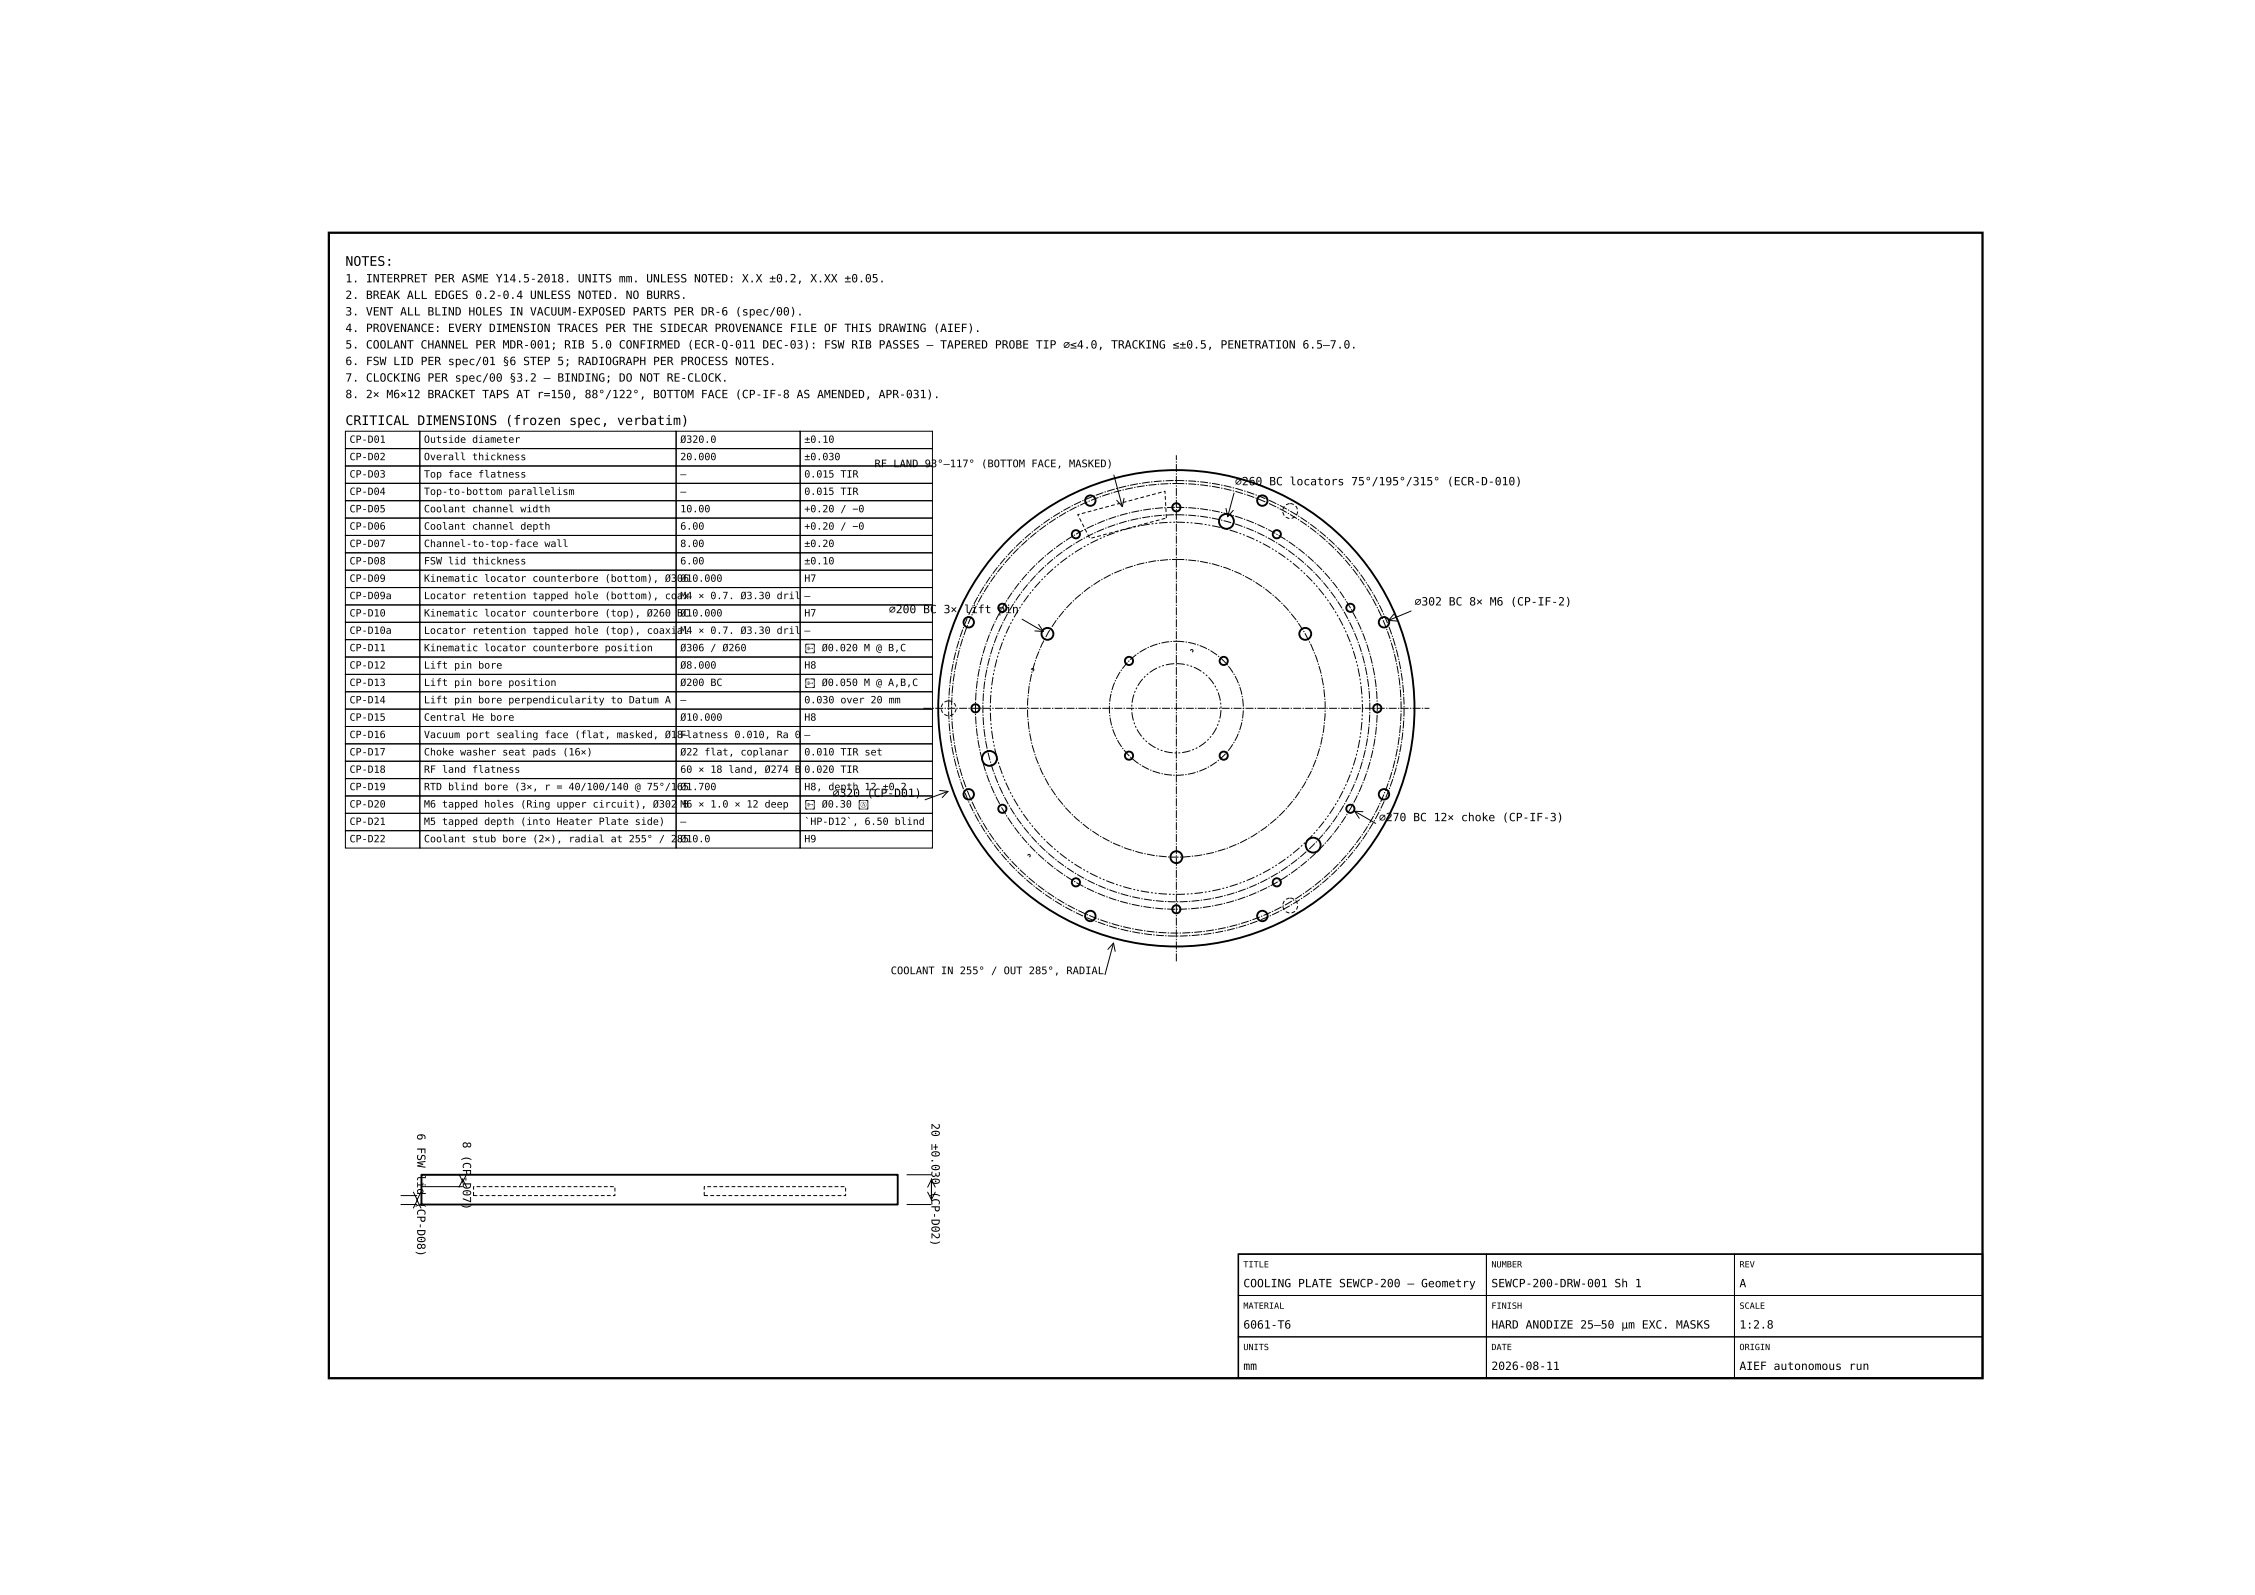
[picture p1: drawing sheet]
<svg xmlns="http://www.w3.org/2000/svg" width="420mm" height="297mm" viewBox="0 0 420 297" stroke-linecap="round" stroke-linejoin="round" font-family="sans-serif">
<defs><g id="words">
<g font-size="2.5">
<text x="64.3" y="49.5">NOTES:</text>
<text x="64.3" y="79.1">CRITICAL DIMENSIONS (frozen spec, verbatim)</text>
</g>
<g font-size="2.1">
<text x="64.3" y="52.6">1. INTERPRET PER ASME Y14.5-2018. UNITS mm. UNLESS NOTED: X.X ±0.2, X.XX ±0.05.</text>
<text x="64.3" y="55.7">2. BREAK ALL EDGES 0.2-0.4 UNLESS NOTED. NO BURRS.</text>
<text x="64.3" y="58.7">3. VENT ALL BLIND HOLES IN VACUUM-EXPOSED PARTS PER DR-6 (spec/00).</text>
<text x="64.3" y="61.8">4. PROVENANCE: EVERY DIMENSION TRACES PER THE SIDECAR PROVENANCE FILE OF THIS DRAWING (AIEF).</text>
<text x="64.3" y="64.9">5. COOLANT CHANNEL PER MDR-001; RIB 5.0 CONFIRMED (ECR-Q-011 DEC-03): FSW RIB PASSES — TAPERED PROBE TIP ⌀≤4.0, TRACKING ≤±0.5, PENETRATION 6.5–7.0.</text>
<text x="64.3" y="68">6. FSW LID PER spec/01 §6 STEP 5; RADIOGRAPH PER PROCESS NOTES.</text>
<text x="64.3" y="71.1">7. CLOCKING PER spec/00 §3.2 — BINDING; DO NOT RE-CLOCK.</text>
<text x="64.3" y="74.1">8. 2× M6×12 BRACKET TAPS AT r=150, 88°/122°, BOTTOM FACE (CP-IF-8 AS AMENDED, APR-031).</text>
<text x="230" y="90.4">⌀260 BC locators 75°/195°/315° (ECR-D-010)</text>
<text x="263.5" y="112.7">⌀302 BC 8× M6 (CP-IF-2)</text>
<text x="165.6" y="114.2">⌀200 BC 3× lift pin</text>
<text x="155.1" y="148.4">⌀320 (CP-D01)</text>
<text x="256.8" y="152.9">⌀270 BC 12× choke (CP-IF-3)</text>
<text x="173.5" y="209.1" transform="rotate(90 173.5 209.1)">20 ±0.030 (CP-D02)</text>
<text x="77.7" y="211.1" transform="rotate(90 77.7 211.1)">6 FSW lid (CP-D08)</text>
<text x="86.2" y="212.6" transform="rotate(90 86.2 212.6)">8 (CP-D07)</text>
<text x="231.6" y="239.7">COOLING PLATE SEWCP-200 — Geometry</text>
<text x="277.8" y="239.7">SEWCP-200-DRW-001 Sh 1</text>
<text x="324" y="239.7">A</text>
<text x="231.6" y="247.4">6061-T6</text>
<text x="277.8" y="247.4">HARD ANODIZE 25–50 µm EXC. MASKS</text>
<text x="324" y="247.4">1:2.8</text>
<text x="231.6" y="255.1">mm</text>
<text x="277.8" y="255.1">2026-08-11</text>
<text x="324" y="255.1">AIEF autonomous run</text>
</g>
<g font-size="1.9">
<text x="65.1" y="82.5">CP-D01</text>
<text x="79" y="82.5">Outside diameter</text>
<text x="126.7" y="82.5">Ø320.0</text>
<text x="149.8" y="82.5">±0.10</text>
<text x="65.1" y="85.7">CP-D02</text>
<text x="65.1" y="88.9">CP-D03</text>
<text x="79" y="85.7">Overall thickness</text>
<text x="79" y="88.9">Top face flatness</text>
<text x="126.7" y="85.7">20.000</text>
<text x="126.7" y="88.9">—</text>
<text x="149.8" y="85.7">±0.030</text>
<text x="149.8" y="88.9">0.015 TIR</text>
<text x="162.9" y="87">RF LAND 93°–117° (BOTTOM FACE, MASKED)</text>
<text x="65.1" y="92.2">CP-D04</text>
<text x="65.1" y="95.4">CP-D05</text>
<text x="79" y="92.2">Top-to-bottom parallelism</text>
<text x="79" y="95.4">Coolant channel width</text>
<text x="126.7" y="92.2">—</text>
<text x="126.7" y="95.4">10.00</text>
<text x="149.8" y="92.2">0.015 TIR</text>
<text x="149.8" y="95.4">+0.20 / −0</text>
<text x="65.1" y="98.6">CP-D06</text>
<text x="65.1" y="101.9">CP-D07</text>
<text x="79" y="98.6">Coolant channel depth</text>
<text x="79" y="101.9">Channel-to-top-face wall</text>
<text x="126.7" y="98.6">6.00</text>
<text x="126.7" y="101.9">8.00</text>
<text x="149.8" y="98.6">+0.20 / −0</text>
<text x="149.8" y="101.9">±0.20</text>
<text x="65.1" y="105.1">CP-D08</text>
<text x="79" y="105.1">FSW lid thickness</text>
<text x="126.7" y="105.1">6.00</text>
<text x="149.8" y="105.1">±0.10</text>
<text x="65.1" y="108.3">CP-D09</text>
<text x="65.1" y="111.6">CP-D09a</text>
<text x="79" y="108.3">Kinematic locator counterbore (bottom), Ø306</text>
<text x="79" y="111.6">Locator retention tapped hole (bottom), coax</text>
<text x="126.7" y="108.3">Ø10.000</text>
<text x="126.7" y="111.6">M4 × 0.7. Ø3.30 dril</text>
<text x="149.8" y="108.3">H7</text>
<text x="149.8" y="111.6">—</text>
<text x="65.1" y="114.8">CP-D10</text>
<text x="65.1" y="118">CP-D10a</text>
<text x="79" y="114.8">Kinematic locator counterbore (top), Ø260 BC</text>
<text x="79" y="118">Locator retention tapped hole (top), coaxial</text>
<text x="126.7" y="114.8">Ø10.000</text>
<text x="126.7" y="118">M4 × 0.7. Ø3.30 dril</text>
<text x="149.8" y="114.8">H7</text>
<text x="149.8" y="118">—</text>
<text x="65.1" y="121.3">CP-D11</text>
<text x="65.1" y="124.5">CP-D12</text>
<text x="79" y="121.3">Kinematic locator counterbore position</text>
<text x="79" y="124.5">Lift pin bore</text>
<text x="126.7" y="121.3">Ø306 / Ø260</text>
<text x="126.7" y="124.5">Ø8.000</text>
<text x="149.8" y="121.3">⌖ Ø0.020 M @ B,C</text>
<text x="149.8" y="124.5">H8</text>
<text x="65.1" y="127.7">CP-D13</text>
<text x="65.1" y="131">CP-D14</text>
<text x="79" y="127.7">Lift pin bore position</text>
<text x="79" y="131">Lift pin bore perpendicularity to Datum A</text>
<text x="126.7" y="127.7">Ø200 BC</text>
<text x="126.7" y="131">—</text>
<text x="149.8" y="127.7">⌖ Ø0.050 M @ A,B,C</text>
<text x="149.8" y="131">0.030 over 20 mm</text>
<text x="65.1" y="134.2">CP-D15</text>
<text x="65.1" y="137.4">CP-D16</text>
<text x="79" y="134.2">Central He bore</text>
<text x="79" y="137.4">Vacuum port sealing face (flat, masked, Ø18Flatness 0.010, Ra 0</text>
<text x="126.7" y="134.2">Ø10.000</text>
<text x="127.1" y="137.4">–</text>
<text x="149.8" y="134.2">H8</text>
<text x="149.8" y="137.4">—</text>
<text x="65.1" y="140.7">CP-D17</text>
<text x="65.1" y="143.9">CP-D18</text>
<text x="79" y="140.7">Choke washer seat pads (16×)</text>
<text x="79" y="143.9">RF land flatness</text>
<text x="126.7" y="140.7">Ø22 flat, coplanar</text>
<text x="126.7" y="143.9">60 × 18 land, Ø274 B</text>
<text x="149.8" y="140.7">0.010 TIR set</text>
<text x="149.8" y="143.9">0.020 TIR</text>
<text x="65.1" y="147.1">CP-D19</text>
<text x="79" y="147.1">RTD blind bore (3×, r = 40/100/140 @ 75°/165</text>
<text x="126.7" y="147.1">Ø1.700</text>
<text x="149.8" y="147.1">H8, depth 12 ±0.2</text>
<text x="65.1" y="150.4">CP-D20</text>
<text x="65.1" y="153.6">CP-D21</text>
<text x="79" y="150.4">M6 tapped holes (Ring upper circuit), Ø302 B</text>
<text x="79" y="153.6">M5 tapped depth (into Heater Plate side)</text>
<text x="126.7" y="150.4">M6 × 1.0 × 12 deep</text>
<text x="126.7" y="153.6">—</text>
<text x="149.8" y="150.4">⌖ Ø0.30 Ⓜ</text>
<text x="149.8" y="153.6">`HP-D12`, 6.50 blind</text>
<text x="65.1" y="156.8">CP-D22</text>
<text x="79" y="156.8">Coolant stub bore (2×), radial at 255° / 285</text>
<text x="126.7" y="156.8">Ø10.0</text>
<text x="149.8" y="156.8">H9</text>
<text x="165.9" y="181.4">COOLANT IN 255° / OUT 285°, RADIAL</text>
</g>
<g font-size="1.6">
<text x="231.6" y="236">TITLE</text>
<text x="277.8" y="236">NUMBER</text>
<text x="324" y="236">REV</text>
<text x="231.6" y="243.7">MATERIAL</text>
<text x="277.8" y="243.7">FINISH</text>
<text x="324" y="243.7">SCALE</text>
<text x="231.6" y="251.4">UNITS</text>
<text x="277.8" y="251.4">DATE</text>
<text x="324" y="251.4">ORIGIN</text>
</g>
</g></defs>
<path d="M61.2 43.3h308v213.3h-308z" fill="none" stroke="#000" stroke-width=".42"/>
<g fill="none" stroke="#000" stroke-width=".35">
<path d="M78.5 218.7h88.7v5.6h-88.7z"/>
<circle cx="200.4" cy="99.5" r=".76"/>
<circle cx="203.1" cy="93.2" r=".97"/>
<circle cx="219.1" cy="94.5" r=".76"/>
<circle cx="228.4" cy="97.1" r="1.39"/>
<circle cx="235.1" cy="93.2" r=".97"/>
<circle cx="237.8" cy="99.5" r=".76"/>
<circle cx="180.4" cy="115.9" r=".97"/>
<circle cx="186.7" cy="113.2" r=".76"/>
<circle cx="195.1" cy="118" r="1.11"/>
<circle cx="243.1" cy="118" r="1.11"/>
<circle cx="251.5" cy="113.2" r=".76"/>
<circle cx="257.8" cy="115.9" r=".97"/>
<circle cx="181.7" cy="131.9" r=".76"/>
<circle cx="210.3" cy="123.1" r=".76"/>
<circle cx="219.1" cy="131.9" r="44.4"/>
<circle cx="227.9" cy="123.1" r=".76"/>
<circle cx="256.5" cy="131.9" r=".76"/>
<circle cx="180.4" cy="147.9" r=".97"/>
<circle cx="184.3" cy="141.2" r="1.39"/>
<circle cx="186.7" cy="150.6" r=".76"/>
<circle cx="210.3" cy="140.7" r=".76"/>
<circle cx="219.1" cy="159.6" r="1.11"/>
<circle cx="227.9" cy="140.7" r=".76"/>
<circle cx="244.6" cy="157.4" r="1.39"/>
<circle cx="251.5" cy="150.6" r=".76"/>
<circle cx="257.8" cy="147.9" r=".97"/>
<circle cx="200.4" cy="164.3" r=".76"/>
<circle cx="203.1" cy="170.6" r=".97"/>
<circle cx="219.1" cy="169.3" r=".76"/>
<circle cx="235.1" cy="170.6" r=".97"/>
<circle cx="237.8" cy="164.3" r=".76"/>
</g>
<g fill="none" stroke="#000" stroke-width=".19" stroke-dasharray="1.5 .2 .2 .2" stroke-linecap="butt">
<path d="M172 131.9h94.2M219.1 179v-94.2"/>
<circle cx="219.1" cy="131.9" r="37.4"/>
<circle cx="219.1" cy="131.9" r="36"/>
<circle cx="219.1" cy="131.9" r="12.5"/>
<circle cx="219.1" cy="131.9" r="41.9"/>
<circle cx="219.1" cy="131.9" r="42.4"/>
<circle cx="219.1" cy="131.9" r="27.7"/>
</g>
<g fill="none" stroke="#000" stroke-width=".19" stroke-dasharray=".7 .4" stroke-linecap="butt">
<path d="M217.2 96.5l-.2-5-16.3 4.3 2.3 4.5 14.2-3.8M88.2 222.6h26.3v-1.6h-26.3v1.6M131.2 222.6h26.3v-1.6h-26.3v1.6"/>
<circle cx="240.3" cy="95.2" r="1.39"/>
<circle cx="176.7" cy="131.9" r="1.39"/>
<circle cx="192.3" cy="124.7" r=".24"/>
<circle cx="222" cy="121.2" r=".24"/>
<circle cx="191.7" cy="159.3" r=".24"/>
<circle cx="240.3" cy="168.6" r="1.39"/>
</g>
<g fill="none" stroke="#000" stroke-width=".19" stroke-dasharray="1.6 .4 .4 .4 .4 .4" stroke-linecap="butt">
<circle cx="219.1" cy="131.9" r="34.6"/>
<circle cx="219.1" cy="131.9" r="8.3"/>
</g>
<g fill="none" stroke="#000" stroke-width=".19">
<path d="M64.3 80.3h13.9v3.2h-13.9zM64.3 83.5h13.9v3.3h-13.9zM64.3 86.8h13.9v3.2h-13.9zM64.3 90h13.9v3.2h-13.9zM64.3 93.2h13.9v3.3h-13.9zM64.3 96.5h13.9v3.2h-13.9zM64.3 99.7h13.9v3.2h-13.9zM78.2 80.3h47.7v3.2h-47.7zM78.2 83.5h47.7v3.3h-47.7zM78.2 86.8h47.7v3.2h-47.7zM78.2 90h47.7v3.2h-47.7zM78.2 93.2h47.7v3.3h-47.7z"/>
<path d="M78.2 96.5h47.7v3.2h-47.7zM78.2 99.7h47.7v3.2h-47.7zM125.9 80.3h23.1v3.2h-23.1zM125.9 83.5h23.1v3.3h-23.1zM125.9 86.8h23.1v3.2h-23.1zM125.9 90h23.1v3.2h-23.1zM125.9 93.2h23.1v3.3h-23.1zM125.9 96.5h23.1v3.2h-23.1zM125.9 99.7h23.1v3.2h-23.1zM149 80.3h24.7v3.2h-24.7zM149 83.5h24.7v3.3h-24.7zM149 86.8h24.7v3.2h-24.7z"/>
<path d="M149 90h24.7v3.2h-24.7zM149 93.2h24.7v3.3h-24.7zM149 96.5h24.7v3.2h-24.7zM149 99.7h24.7v3.2h-24.7zM207.5 88.5l1.5 5.8M209.4 92.8l-.4 1.5-1-1.1M228.3 94.7l.4 1.5 1-1.2M229.8 91.8l-1.1 4.4M64.3 102.9h13.9v3.3h-13.9zM64.3 106.2h13.9v3.2h-13.9zM64.3 109.4h13.9v3.2h-13.9zM64.3 112.6h13.9v3.3h-13.9z"/>
<path d="M64.3 115.9h13.9v3.2h-13.9zM64.3 119.1h13.9v3.2h-13.9zM78.2 102.9h47.7v3.3h-47.7zM78.2 106.2h47.7v3.2h-47.7zM78.2 109.4h47.7v3.2h-47.7zM78.2 112.6h47.7v3.3h-47.7zM78.2 115.9h47.7v3.2h-47.7zM78.2 119.1h47.7v3.2h-47.7zM125.9 102.9h23.1v3.3h-23.1zM125.9 106.2h23.1v3.2h-23.1zM125.9 109.4h23.1v3.2h-23.1zM125.9 112.6h23.1v3.3h-23.1z"/>
<path d="M125.9 115.9h23.1v3.2h-23.1zM125.9 119.1h23.1v3.2h-23.1zM149 102.9h24.7v3.3h-24.7zM149 106.2h24.7v3.2h-24.7zM149 109.4h24.7v3.2h-24.7zM149 112.6h24.7v3.3h-24.7zM149 115.9h24.7v3.2h-24.7zM149 119.1h24.7v3.2h-24.7zM190.4 115.3l3.9 2.3M193.4 116.3l.9 1.3-1.6-.1M259.6 114.3l-1 1.2 1.6 .1M262.8 113.8l-4.2 1.7"/>
<path d="M64.3 122.3h13.9v3.3h-13.9zM64.3 125.6h13.9v3.2h-13.9zM64.3 128.8h13.9v3.2h-13.9zM64.3 132h13.9v3.3h-13.9zM64.3 135.3h13.9v3.2h-13.9zM64.3 138.5h13.9v3.2h-13.9zM78.2 122.3h47.7v3.3h-47.7zM78.2 125.6h47.7v3.2h-47.7zM78.2 128.8h47.7v3.2h-47.7zM78.2 132h47.7v3.3h-47.7zM78.2 135.3h47.7v3.2h-47.7zM78.2 138.5h47.7v3.2h-47.7z"/>
<path d="M125.9 122.3h23.1v3.3h-23.1zM125.9 125.6h23.1v3.2h-23.1zM125.9 128.8h23.1v3.2h-23.1zM125.9 132h23.1v3.3h-23.1zM125.9 135.3h23.1v3.2h-23.1zM125.9 138.5h23.1v3.2h-23.1zM149 122.3h24.7v3.3h-24.7zM149 125.6h24.7v3.2h-24.7zM149 128.8h24.7v3.2h-24.7zM149 132h24.7v3.3h-24.7zM149 135.3h24.7v3.2h-24.7zM149 138.5h24.7v3.2h-24.7z"/>
<path d="M64.3 141.7h13.9v3.3h-13.9zM64.3 145h13.9v3.2h-13.9zM64.3 148.2h13.9v3.2h-13.9zM64.3 151.4h13.9v3.3h-13.9zM64.3 154.7h13.9v3.2h-13.9zM78.2 141.7h47.7v3.3h-47.7zM78.2 145h47.7v3.2h-47.7zM78.2 148.2h47.7v3.2h-47.7zM78.2 151.4h47.7v3.3h-47.7zM78.2 154.7h47.7v3.2h-47.7zM125.9 141.7h23.1v3.3h-23.1zM125.9 145h23.1v3.2h-23.1z"/>
<path d="M125.9 148.2h23.1v3.2h-23.1zM125.9 151.4h23.1v3.3h-23.1zM125.9 154.7h23.1v3.2h-23.1zM149 141.7h24.7v3.3h-24.7zM149 145h24.7v3.2h-24.7zM149 148.2h24.7v3.2h-24.7zM149 151.4h24.7v3.3h-24.7zM149 154.7h24.7v3.2h-24.7zM175 147.2l1.6 .2-1.1 1.1M176.6 147.4l-4.3 1.5M252.3 151.1l3.9 2.2M253.9 151.1h-1.6l.9 1.3"/>
<path d="M206.3 176.8l1.1-1.2 .3 1.5M207.4 175.6l-1.6 5.9M78.5 218.7h7.7M85.5 218.7l.7 1.4 .7-1.4M86.2 219.5v.6M86.2 219.6v.7M168.9 218.7h4.6M173.5 219.5v3.9M173.5 219.6v4M74.6 224.3h3.1M74.6 222.6h3.1M77 222l.7 1.4 .7-1.4"/>
<path d="M77 224.9l.7-1.4 .7 1.4M77.7 223.3v.1M77.7 223.5v.1M78.5 221h7.7M85.5 221.1l.7-1.5 .7 1.5M168.9 224.3h4.6M172.8 222l.7 1.4 .7-1.4M172.8 221.1l.7-1.5 .7 1.5M230.7 233.5h46.2v7.7h-46.2zM276.9 233.5h46.2v7.7h-46.2zM323.1 233.5h46.1v7.7h-46.1zM230.7 241.2h46.2v7.7h-46.2z"/>
<path d="M230.7 248.9h46.2v7.7h-46.2zM276.9 241.2h46.2v7.7h-46.2zM276.9 248.9h46.2v7.7h-46.2zM323.1 241.2h46.1v7.7h-46.1zM323.1 248.9h46.1v7.7h-46.1z"/>
</g>
<path d="M230.7 233.5h138.5v23.1h-138.5z" fill="none" stroke="#000" stroke-width=".28"/>
<use href="#words"/>
</svg>
